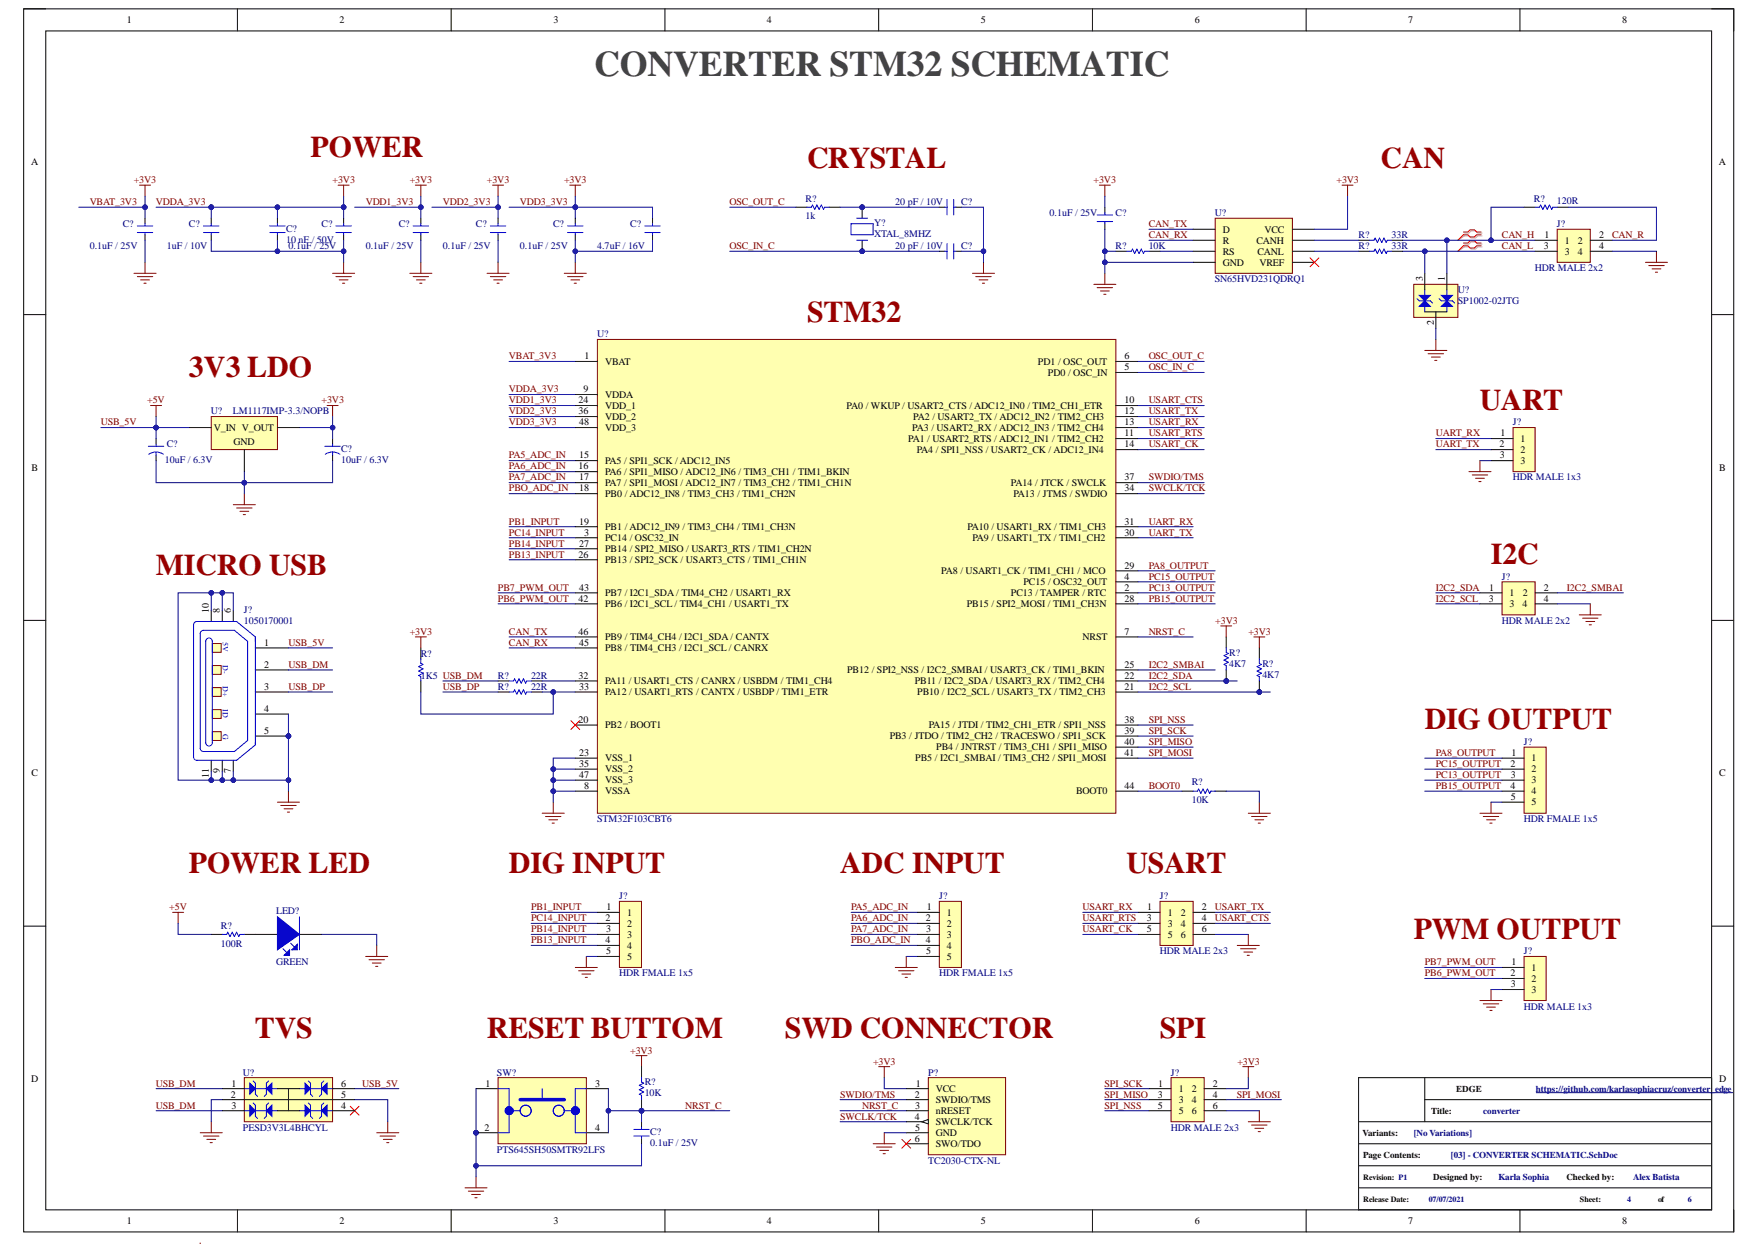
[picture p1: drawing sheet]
<svg xmlns="http://www.w3.org/2000/svg" width="297mm" height="210mm" viewBox="0 0 297 210" stroke-linecap="round" stroke-linejoin="round" font-family="sans-serif">
<defs><g id="words">
<text font-size="6.1" fill="#434343" x="100.3" y="12.8">CONVERTER STM32 SCHEMATIC</text>
<g font-size="5.1" fill="#980000">
<text x="52.4" y="26.4">POWER</text>
<text x="136.2" y="28.3">CRYSTAL</text>
<text x="233" y="28.3">CAN</text>
<text x="136.2" y="54.4">STM32</text>
<text x="31.9" y="63.6">3V3 LDO</text>
<text x="249.8" y="69.2">UART</text>
<text x="251.6" y="95.2">I2C</text>
<text x="26.3" y="97.1">MICRO USB</text>
<text x="240.5" y="123.1">DIG OUTPUT</text>
<text x="31.9" y="147.3">POWER LED</text>
<text x="85.9" y="147.3">DIG INPUT</text>
<text x="141.8" y="147.3">ADC INPUT</text>
<text x="190.1" y="147.3">USART</text>
<text x="238.6" y="158.5">PWM OUTPUT</text>
<text x="43" y="175.2">TVS</text>
<text x="82.2" y="175.2">RESET BUTTOM</text>
<text x="132.5" y="175.2">SWD CONNECTOR</text>
<text x="195.7" y="175.2">SPI</text>
</g>
<g font-size="1.7">
<text x="21.4" y="3.9">1</text>
<text x="57.3" y="3.9">2</text>
<text x="93.4" y="3.9">3</text>
<text x="129.4" y="3.9">4</text>
<text x="165.5" y="3.9">5</text>
<text x="201.6" y="3.9">6</text>
<text x="237.7" y="3.9">7</text>
<text x="273.8" y="3.9">8</text>
<text x="5.2" y="27.9">A</text>
<text x="290.1" y="27.9">A</text>
<text x="206.4" y="39.3">D</text>
<text x="206.4" y="41.1">R</text>
<text x="212" y="41.1">CANH</text>
<text x="213.4" y="39.3">VCC</text>
<text x="260.7" y="40.2">1</text>
<text x="264.1" y="41.1">1</text>
<text x="266.3" y="41.1">2</text>
<text x="269.9" y="40.2">2</text>
<text x="206.4" y="44.8">GND</text>
<text x="206.4" y="43">RS</text>
<text x="212.2" y="43">CANL</text>
<text x="212.5" y="44.8">VREF</text>
<text x="240.1" y="47.4" transform="rotate(-90 240.1 47.4)">3</text>
<text x="243.8" y="47.4" transform="rotate(-90 243.8 47.4)">1</text>
<text x="260.6" y="42">3</text>
<text x="264.1" y="43">3</text>
<text x="266.3" y="43">4</text>
<text x="269.9" y="42">4</text>
<text x="242" y="54.9" transform="rotate(-90 242 54.9)">2</text>
<text x="98.7" y="60.6">1</text>
<text x="102.1" y="61.5">VBAT</text>
<text x="175.2" y="61.5">PD1 / OSC_OUT</text>
<text x="176.9" y="63.4">PD0 / OSC_IN</text>
<text x="189.8" y="62.5">5</text>
<text x="189.8" y="60.6">6</text>
<text x="97.7" y="68">24</text>
<text x="97.7" y="69.9">36</text>
<text x="97.7" y="71.8">48</text>
<text x="98.5" y="66.2">9</text>
<text x="102.1" y="67.1">VDDA</text>
<text x="102.1" y="69">VDD_1</text>
<text x="102.1" y="70.8">VDD_2</text>
<text x="142.9" y="69">PA0 / WKUP / USART2_CTS / ADC12_IN0 / TIM2_CH1_ETR</text>
<text x="154.1" y="70.8">PA2 / USART2_TX / ADC12_IN2 / TIM2_CH3</text>
<text x="189.8" y="68">10</text>
<text x="189.8" y="69.9">12</text>
<text x="189.8" y="71.8">13</text>
<text x="36.1" y="72.7">V_IN V_OUT</text>
<text x="39.4" y="75">GND</text>
<text x="97.7" y="77.3">15</text>
<text x="102.1" y="72.7">VDD_3</text>
<text x="153.3" y="74.5">PA1 / USART2_RTS / ADC12_IN1 / TIM2_CH2</text>
<text x="154" y="72.7">PA3 / USART2_RX / ADC12_IN3 / TIM2_CH4</text>
<text x="154.7" y="76.4">PA4 / SPI1_NSS / USART2_CK / ADC12_IN4</text>
<text x="189.8" y="73.6">11</text>
<text x="189.8" y="75.5">14</text>
<text x="253" y="75.5">2</text>
<text x="253.1" y="77.3">3</text>
<text x="253.2" y="73.6">1</text>
<text x="256.6" y="74.5">1</text>
<text x="256.6" y="76.4">2</text>
<text x="5.3" y="79.4">B</text>
<text x="97.7" y="79.2">16</text>
<text x="97.7" y="81">17</text>
<text x="97.7" y="82.9">18</text>
<text x="102.1" y="82">PA7 / SPI1_MOSI / ADC12_IN7 / TIM3_CH2 / TIM1_CH1N</text>
<text x="102.1" y="78.3">PA5 / SPI1_SCK / ADC12_IN5</text>
<text x="102.1" y="80.1">PA6 / SPI1_MISO / ADC12_IN6 / TIM3_CH1 / TIM1_BKIN</text>
<text x="102.1" y="83.8">PB0 / ADC12_IN8 / TIM3_CH3 / TIM1_CH2N</text>
<text x="170.6" y="82">PA14 / JTCK / SWCLK</text>
<text x="171" y="83.8">PA13 / JTMS / SWDIO</text>
<text x="189.8" y="82.9">34</text>
<text x="189.8" y="81">37</text>
<text x="256.6" y="78.3">3</text>
<text x="290.2" y="79.4">B</text>
<text x="97.7" y="88.6">19</text>
<text x="102.1" y="89.5">PB1 / ADC12_IN9 / TIM3_CH4 / TIM1_CH3N</text>
<text x="163.3" y="89.5">PA10 / USART1_RX / TIM1_CH3</text>
<text x="189.8" y="88.6">31</text>
<text x="97.7" y="94.1">26</text>
<text x="97.7" y="92.3">27</text>
<text x="98.6" y="90.4">3</text>
<text x="102.1" y="91.3">PC14 / OSC32_IN</text>
<text x="102.1" y="95.1">PB13 / SPI2_SCK / USART3_CTS / TIM1_CH1N</text>
<text x="102.1" y="93.2">PB14 / SPI2_MISO / USART3_RTS / TIM1_CH2N</text>
<text x="164.1" y="91.3">PA9 / USART1_TX / TIM1_CH2</text>
<text x="189.8" y="96">29</text>
<text x="189.8" y="90.4">30</text>
<text x="97.7" y="101.6">42</text>
<text x="97.7" y="99.7">43</text>
<text x="102.1" y="100.6">PB7 / I2C1_SDA / TIM4_CH2 / USART1_RX</text>
<text x="158.9" y="96.9">PA8 / USART1_CK / TIM1_CH1 / MCO</text>
<text x="170.6" y="100.6">PC13 / TAMPER / RTC</text>
<text x="172.7" y="98.8">PC15 / OSC32_OUT</text>
<text x="189.8" y="99.7">2</text>
<text x="189.8" y="97.8">4</text>
<text x="189.8" y="101.6">28</text>
<text x="251.3" y="101.6">3</text>
<text x="251.4" y="99.7">1</text>
<text x="254.7" y="100.6">1</text>
<text x="257" y="100.6">2</text>
<text x="260.6" y="99.7">2</text>
<text x="260.6" y="101.6">4</text>
<text x="35.3" y="103.4" transform="rotate(-90 35.3 103.4)">10</text>
<text x="37.1" y="103.4" transform="rotate(-90 37.1 103.4)">8</text>
<text x="39" y="103.4" transform="rotate(-90 39 103.4)">6</text>
<text x="97.7" y="107.1">46</text>
<text x="102.1" y="102.5">PB6 / I2C1_SCL / TIM4_CH1 / USART1_TX</text>
<text x="163.2" y="102.5">PB15 / SPI2_MOSI / TIM1_CH3N</text>
<text x="189.8" y="107.1">7</text>
<text x="254.7" y="102.5">3</text>
<text x="256.9" y="102.5">4</text>
<text x="44.6" y="109">1</text>
<text x="44.6" y="112.7">2</text>
<text x="97.7" y="109">45</text>
<text x="102.1" y="109.9">PB8 / TIM4_CH3 / I2C1_SCL / CANRX</text>
<text x="102.1" y="108.1">PB9 / TIM4_CH4 / I2C1_SDA / CANTX</text>
<text x="143" y="113.6">PB12 / SPI2_NSS / I2C2_SMBAI / USART3_CK / TIM1_BKIN</text>
<text x="182.7" y="108.1">NRST</text>
<text x="189.8" y="112.7">25</text>
<text x="44.6" y="116.4">3</text>
<text x="97.7" y="114.6">32</text>
<text x="97.7" y="116.4">33</text>
<text x="102.1" y="115.5">PA11 / USART1_CTS / CANRX / USBDM / TIM1_CH4</text>
<text x="102.1" y="117.3">PA12 / USART1_RTS / CANTX / USBDP / TIM1_ETR</text>
<text x="154.4" y="115.5">PB11 / I2C2_SDA / USART3_RX / TIM2_CH4</text>
<text x="154.8" y="117.3">PB10 / I2C2_SCL / USART3_TX / TIM2_CH3</text>
<text x="189.8" y="116.4">21</text>
<text x="189.8" y="114.6">22</text>
<text x="44.6" y="120.1">4</text>
<text x="44.6" y="123.8">5</text>
<text x="97.7" y="122">20</text>
<text x="102.1" y="122.9">PB2 / BOOT1</text>
<text x="150.2" y="124.8">PB3 / JTDO / TIM2_CH2 / TRACESWO / SPI1_SCK</text>
<text x="156.7" y="122.9">PA15 / JTDI / TIM2_CH1_ETR / SPI1_NSS</text>
<text x="189.8" y="122">38</text>
<text x="189.8" y="123.8">39</text>
<text x="189.8" y="125.7">40</text>
<text x="5.3" y="131">C</text>
<text x="35.3" y="131.3" transform="rotate(-90 35.3 131.3)">11</text>
<text x="37.1" y="130.5" transform="rotate(-90 37.1 130.5)">9</text>
<text x="39" y="130.5" transform="rotate(-90 39 130.5)">7</text>
<text x="97.7" y="127.6">23</text>
<text x="97.7" y="129.4">35</text>
<text x="97.7" y="131.3">47</text>
<text x="102.1" y="128.5">VSS_1</text>
<text x="102.1" y="130.3">VSS_2</text>
<text x="154.5" y="128.5">PB5 / I2C1_SMBAI / TIM3_CH2 / SPI1_MOSI</text>
<text x="158" y="126.6">PB4 / JNTRST / TIM3_CH1 / SPI1_MISO</text>
<text x="189.8" y="127.6">41</text>
<text x="254.9" y="129.4">2</text>
<text x="255" y="131.3">3</text>
<text x="255.1" y="127.6">1</text>
<text x="258.5" y="128.5">1</text>
<text x="258.5" y="130.3">2</text>
<text x="290.2" y="131">C</text>
<text x="98.6" y="133.1">8</text>
<text x="102.1" y="134.1">VSSA</text>
<text x="102.1" y="132.2">VSS_3</text>
<text x="181.6" y="134.1">BOOT0</text>
<text x="189.8" y="133.1">44</text>
<text x="254.9" y="133.1">4</text>
<text x="255" y="135">5</text>
<text x="258.5" y="132.2">3</text>
<text x="258.5" y="134.1">4</text>
<text x="258.5" y="135.9">5</text>
<text x="102.2" y="155.4">2</text>
<text x="102.4" y="153.6">1</text>
<text x="105.9" y="154.5">1</text>
<text x="156.2" y="155.4">2</text>
<text x="156.4" y="153.6">1</text>
<text x="159.8" y="154.5">1</text>
<text x="193.5" y="155.4">3</text>
<text x="193.6" y="153.6">1</text>
<text x="197.1" y="154.5">1</text>
<text x="199.3" y="154.5">2</text>
<text x="202.8" y="153.6">2</text>
<text x="202.8" y="155.4">4</text>
<text x="102.2" y="159.1">4</text>
<text x="102.3" y="157.3">3</text>
<text x="102.3" y="161">5</text>
<text x="105.9" y="156.3">2</text>
<text x="105.9" y="158.2">3</text>
<text x="105.9" y="160.1">4</text>
<text x="105.9" y="161.9">5</text>
<text x="156.2" y="159.1">4</text>
<text x="156.3" y="157.3">3</text>
<text x="156.3" y="161">5</text>
<text x="159.8" y="156.3">2</text>
<text x="159.8" y="158.2">3</text>
<text x="159.8" y="160.1">4</text>
<text x="159.8" y="161.9">5</text>
<text x="193.5" y="157.3">5</text>
<text x="197.1" y="156.3">3</text>
<text x="197.1" y="158.2">5</text>
<text x="199.3" y="156.3">4</text>
<text x="199.3" y="158.2">6</text>
<text x="202.8" y="157.3">6</text>
<text x="254.9" y="164.7">2</text>
<text x="255" y="166.6">3</text>
<text x="255.1" y="162.8">1</text>
<text x="258.5" y="163.8">1</text>
<text x="258.5" y="165.6">2</text>
<text x="258.5" y="167.5">3</text>
<text x="5.2" y="182.6">D</text>
<text x="39" y="185.2">2</text>
<text x="39.1" y="183.4">1</text>
<text x="57.6" y="185.2">5</text>
<text x="57.6" y="183.4">6</text>
<text x="81.9" y="183.4">1</text>
<text x="100.4" y="183.4">3</text>
<text x="154.4" y="185.2">2</text>
<text x="154.6" y="183.4">1</text>
<text x="157.9" y="184.3">VCC</text>
<text x="195.4" y="185.2">3</text>
<text x="195.5" y="183.4">1</text>
<text x="198.9" y="184.3">1</text>
<text x="201.1" y="184.3">2</text>
<text x="204.7" y="183.4">2</text>
<text x="204.7" y="185.2">4</text>
<text x="290.2" y="182.6">D</text>
<text x="39.1" y="187.1">3</text>
<text x="57.6" y="187.1">4</text>
<text x="81.8" y="190.8">2</text>
<text x="100.4" y="190.8">4</text>
<text x="154.4" y="188.9">4</text>
<text x="154.5" y="187.1">3</text>
<text x="154.5" y="190.8">5</text>
<text x="157.9" y="186.1">SWDIO/TMS</text>
<text x="157.9" y="188">nRESET</text>
<text x="157.9" y="189.9">SWCLK/TCK</text>
<text x="157.9" y="191.7">GND</text>
<text x="195.4" y="187.1">5</text>
<text x="198.9" y="186.1">3</text>
<text x="198.9" y="188">5</text>
<text x="201.1" y="186.1">4</text>
<text x="201.1" y="188">6</text>
<text x="204.7" y="187.1">6</text>
<text x="154.4" y="192.6">6</text>
<text x="157.9" y="193.6">SWO/TDO</text>
<text x="21.4" y="206.6">1</text>
<text x="57.3" y="206.6">2</text>
<text x="93.4" y="206.6">3</text>
<text x="129.4" y="206.6">4</text>
<text x="165.5" y="206.6">5</text>
<text x="201.6" y="206.6">6</text>
<text x="237.7" y="206.6">7</text>
<text x="273.8" y="206.6">8</text>
</g>
<g font-size="1.7" fill="#800000">
<text x="15.1" y="34.6">VBAT_3V3</text>
<text x="22.6" y="30.9">+3V3</text>
<text x="26.3" y="34.6">VDDA_3V3</text>
<text x="56.1" y="30.9">+3V3</text>
<text x="61.7" y="34.6">VDD1_3V3</text>
<text x="69.2" y="30.9">+3V3</text>
<text x="74.7" y="34.6">VDD2_3V3</text>
<text x="82.2" y="30.9">+3V3</text>
<text x="87.8" y="34.6">VDD3_3V3</text>
<text x="95.2" y="30.9">+3V3</text>
<text x="123.1" y="34.6">OSC_OUT_C</text>
<text x="184.6" y="30.9">+3V3</text>
<text x="225.6" y="30.9">+3V3</text>
<text x="193.9" y="40.2">CAN_RX</text>
<text x="193.9" y="38.3">CAN_TX</text>
<text x="253.5" y="40.2">CAN_H</text>
<text x="272.1" y="40.2">CAN_R</text>
<text x="123.1" y="42">OSC_IN_C</text>
<text x="253.5" y="42">CAN_L</text>
<text x="85.9" y="60.6">VBAT_3V3</text>
<text x="193.9" y="60.6">OSC_OUT_C</text>
<text x="193.9" y="62.5">OSC_IN_C</text>
<text x="17" y="71.8">USB_5V</text>
<text x="24.9" y="68">+5V</text>
<text x="54.3" y="68">+3V3</text>
<text x="85.9" y="66.2">VDDA_3V3</text>
<text x="85.9" y="68">VDD1_3V3</text>
<text x="85.9" y="69.9">VDD2_3V3</text>
<text x="85.9" y="71.8">VDD3_3V3</text>
<text x="193.9" y="68">USART_CTS</text>
<text x="193.9" y="69.9">USART_TX</text>
<text x="193.9" y="71.8">USART_RX</text>
<text x="85.9" y="77.3">PA5_ADC_IN</text>
<text x="193.9" y="73.6">USART_RTS</text>
<text x="193.9" y="75.5">USART_CK</text>
<text x="242.3" y="73.6">UART_RX</text>
<text x="242.3" y="75.5">UART_TX</text>
<text x="85.9" y="79.2">PA6_ADC_IN</text>
<text x="85.9" y="81">PA7_ADC_IN</text>
<text x="85.9" y="82.9">PBO_ADC_IN</text>
<text x="193.9" y="81">SWDIO/TMS</text>
<text x="193.9" y="82.9">SWCLK/TCK</text>
<text x="85.9" y="88.6">PB1_INPUT</text>
<text x="193.9" y="88.6">UART_RX</text>
<text x="85.9" y="90.4">PC14_INPUT</text>
<text x="85.9" y="92.3">PB14_INPUT</text>
<text x="85.9" y="94.1">PB13_INPUT</text>
<text x="193.9" y="90.4">UART_TX</text>
<text x="193.9" y="96">PA8_OUTPUT</text>
<text x="84" y="99.7">PB7_PWM_OUT</text>
<text x="84" y="101.6">PB6_PWM_OUT</text>
<text x="193.9" y="97.8">PC15_OUTPUT</text>
<text x="193.9" y="99.7">PC13_OUTPUT</text>
<text x="193.9" y="101.6">PB15_OUTPUT</text>
<text x="242.3" y="99.7">I2C2_SDA</text>
<text x="242.3" y="101.6">I2C2_SCL</text>
<text x="264.5" y="99.7">I2C2_SMBAI</text>
<text x="69.2" y="107.1">+3V3</text>
<text x="85.9" y="107.1">CAN_TX</text>
<text x="193.9" y="107.1">NRST_C</text>
<text x="205.1" y="105.3">+3V3</text>
<text x="210.7" y="107.1">+3V3</text>
<text x="48.7" y="112.7">USB_DM</text>
<text x="48.7" y="109">USB_5V</text>
<text x="85.9" y="109">CAN_RX</text>
<text x="193.9" y="112.7">I2C2_SMBAI</text>
<text x="48.7" y="116.4">USB_DP</text>
<text x="74.7" y="116.4">USB_DP</text>
<text x="193.9" y="114.6">I2C2_SDA</text>
<text x="193.9" y="116.4">I2C2_SCL</text>
<text x="193.9" y="123.8">SPI_SCK</text>
<text x="193.9" y="125.7">SPI_MISO</text>
<text x="193.9" y="122">SPI_NSS</text>
<text x="193.9" y="127.6">SPI_MOSI</text>
<text x="242.3" y="127.6">PA8_OUTPUT</text>
<text x="242.3" y="129.4">PC15_OUTPUT</text>
<text x="242.3" y="131.3">PC13_OUTPUT</text>
<text x="193.9" y="133.1">BOOT0</text>
<text x="242.3" y="133.1">PB15_OUTPUT</text>
<text x="28.6" y="153.6">+5V</text>
<text x="89.6" y="153.6">PB1_INPUT</text>
<text x="89.6" y="155.4">PC14_INPUT</text>
<text x="143.6" y="153.6">PA5_ADC_IN</text>
<text x="143.6" y="155.4">PA6_ADC_IN</text>
<text x="182.7" y="153.6">USART_RX</text>
<text x="182.7" y="155.4">USART_RTS</text>
<text x="205" y="153.6">USART_TX</text>
<text x="205" y="155.4">USART_CTS</text>
<text x="89.6" y="157.3">PB14_INPUT</text>
<text x="89.6" y="159.1">PB13_INPUT</text>
<text x="143.6" y="157.3">PA7_ADC_IN</text>
<text x="143.6" y="159.1">PBO_ADC_IN</text>
<text x="182.7" y="157.3">USART_CK</text>
<text x="240.5" y="162.8">PB7_PWM_OUT</text>
<text x="240.5" y="164.7">PB6_PWM_OUT</text>
<text x="106.4" y="177.8">+3V3</text>
<text x="147.4" y="179.6">+3V3</text>
<text x="208.8" y="179.6">+3V3</text>
<text x="26.3" y="183.4">USB_DM</text>
<text x="61.1" y="183.4">USB_5V</text>
<text x="141.8" y="185.2">SWDIO/TMS</text>
<text x="186.4" y="183.4">SPI_SCK</text>
<text x="186.4" y="185.2">SPI_MISO</text>
<text x="208.7" y="185.2">SPI_MOSI</text>
<text x="26.3" y="187.1">USB_DM</text>
<text x="115.7" y="187.1">NRST_C</text>
<text x="141.8" y="188.9">SWCLK/TCK</text>
<text x="145.5" y="187.1">NRST_C</text>
<text x="186.4" y="187.1">SPI_NSS</text>
</g>
<g font-size="1.7" fill="#000080">
<text x="136" y="34">R?</text>
<text x="151.1" y="34.6">20 pF / 10V</text>
<text x="162.2" y="34.6">C?</text>
<text x="258.9" y="34">R?</text>
<text x="262.8" y="34.4">120R</text>
<text x="20.7" y="38.3">C?</text>
<text x="31.9" y="38.3">C?</text>
<text x="48.3" y="39.1">C?</text>
<text x="48.3" y="40.9">10 nF / 50V</text>
<text x="54.3" y="38.3">C?</text>
<text x="67.3" y="38.3">C?</text>
<text x="80.3" y="38.3">C?</text>
<text x="93.3" y="38.3">C?</text>
<text x="106.4" y="38.3">C?</text>
<text x="136" y="37">1k</text>
<text x="147.5" y="38.2">Y?</text>
<text x="147.5" y="40">XTAL_8MHZ</text>
<text x="177.1" y="36.5">0.1uF / 25V</text>
<text x="188.3" y="36.5">C?</text>
<text x="205" y="36.5">U?</text>
<text x="229.3" y="40.2">R?</text>
<text x="234.9" y="40.2">33R</text>
<text x="262.8" y="38.3">J?</text>
<text x="15.1" y="42">0.1uF / 25V</text>
<text x="28.2" y="42">1uF / 10V</text>
<text x="48.7" y="42">0.1uF / 25V</text>
<text x="61.7" y="42">0.1uF / 25V</text>
<text x="74.7" y="42">0.1uF / 25V</text>
<text x="87.8" y="42">0.1uF / 25V</text>
<text x="100.8" y="42">4.7uF / 16V</text>
<text x="151.1" y="42">20 pF / 10V</text>
<text x="162.2" y="42">C?</text>
<text x="188.3" y="42">R?</text>
<text x="193.9" y="42">10K</text>
<text x="205" y="47.6">SN65HVD231QDRQ1</text>
<text x="229.3" y="42">R?</text>
<text x="234.9" y="42">33R</text>
<text x="259.1" y="45.8">HDR MALE 2x2</text>
<text x="246" y="49.5">U?</text>
<text x="246" y="51.3">SP1002-02JTG</text>
<text x="100.8" y="56.9">U?</text>
<text x="35.6" y="69.9">U?</text>
<text x="39.3" y="69.9">LM1117IMP-3.3/NOPB</text>
<text x="255.3" y="71.8">J?</text>
<text x="28.2" y="75.5">C?</text>
<text x="57.6" y="76.2">C?</text>
<text x="27.8" y="78.1">10uF / 6.3V</text>
<text x="57.6" y="78.1">10uF / 6.3V</text>
<text x="255.3" y="81">HDR MALE 1x3</text>
<text x="253.5" y="97.8">J?</text>
<text x="41.2" y="103.4">J?</text>
<text x="41.2" y="105.3">1050170001</text>
<text x="253.5" y="105.3">HDR MALE 2x2</text>
<text x="71" y="110.8">R?</text>
<text x="207.5" y="110.7">R?</text>
<text x="207.5" y="112.5">4K7</text>
<text x="213.1" y="112.5">R?</text>
<text x="71" y="114.6">1K5 USB_DM</text>
<text x="84" y="114.6">R?</text>
<text x="84" y="116.4">R?</text>
<text x="89.6" y="114.6">22R</text>
<text x="89.6" y="116.4">22R</text>
<text x="213.1" y="114.4">4K7</text>
<text x="257.2" y="125.7">J?</text>
<text x="201.1" y="132.5">R?</text>
<text x="201.1" y="135.6">10K</text>
<text x="100.8" y="138.7">STM32F103CBT6</text>
<text x="257.2" y="138.7">HDR FMALE 1x5</text>
<text x="46.6" y="154.1">LED?</text>
<text x="104.5" y="151.7">J?</text>
<text x="158.5" y="151.7">J?</text>
<text x="195.7" y="151.7">J?</text>
<text x="37.3" y="156.8">R?</text>
<text x="37.3" y="159.7">100R</text>
<text x="195.7" y="161">HDR MALE 2x3</text>
<text x="257.2" y="161">J?</text>
<text x="46.6" y="162.8">GREEN</text>
<text x="104.5" y="164.7">HDR FMALE 1x5</text>
<text x="158.5" y="164.7">HDR FMALE 1x5</text>
<text x="257.2" y="170.4">HDR MALE 1x3</text>
<text x="41" y="181.5">U?</text>
<text x="83.9" y="181.5">SW?</text>
<text x="108.8" y="183.1">R?</text>
<text x="108.8" y="185">10K</text>
<text x="156.7" y="181.5">P?</text>
<text x="197.6" y="181.5">J?</text>
<text x="41" y="190.8">PESD3V3L4BHCYL</text>
<text x="109.7" y="191.5">C?</text>
<text x="197.6" y="190.8">HDR MALE 2x3</text>
<text x="83.9" y="194.5">PTS645SH50SMTR92LFS</text>
<text x="109.7" y="193.4">0.1uF / 25V</text>
<text x="156.7" y="196.4">TC2030-CTX-NL</text>
</g>
<g font-size="1.5">
<text x="245.8" y="184.2">EDGE</text>
<text x="230" y="191.6">Variants:</text>
<text x="241.5" y="187.9">Title:</text>
<text x="230.1" y="195.3">Page Contents:</text>
<text x="241.9" y="199.1">Designed by:</text>
<text x="264.4" y="199.1">Checked by:</text>
</g>
<g font-size="1.5" fill="#000080">
<text x="259.2" y="184.2">https://github.com/karlasophiacruz/converter_edge</text>
<text x="238.6" y="191.6">[No Variations]</text>
<text x="250.3" y="187.9">converter</text>
<text x="244.8" y="195.3">[03] - CONVERTER SCHEMATIC.SchDoc</text>
<text x="252.9" y="199.1">Karla Sophia</text>
<text x="275.6" y="199.1">Alex Batista</text>
</g>
<g font-size="1.4">
<text x="230.1" y="202.8">Release Date:</text>
<text x="230.1" y="199.1">Revision: P1</text>
<text x="266.7" y="202.8">Sheet:</text>
<text x="279.8" y="202.8">of</text>
</g>
<g font-size="1.4" fill="#000080">
<text x="241.1" y="202.8">07/07/2021</text>
<text x="274.6" y="202.8">4</text>
<text x="284.8" y="202.8">6</text>
</g>
<g font-size="1.3" fill="#00f">
<text x="37.6" y="108.4" transform="rotate(90 37.6 108.4)">5V</text>
<text x="37.6" y="112.3" transform="rotate(90 37.6 112.3)">D-</text>
<text x="37.6" y="115.8" transform="rotate(90 37.6 115.8)">D+</text>
<text x="37.6" y="119.7" transform="rotate(90 37.6 119.7)">ID</text>
<text x="37.6" y="123.8" transform="rotate(90 37.6 123.8)">G</text>
</g>
</g></defs>
<path d="M4 1.5h288.6v206.4h-288.6z" fill="none" stroke="#000" stroke-width=".17"/>
<path d="M7.7 5.2h281.2v198.9h-281.2z" fill-rule="evenodd" fill="#fff"/>
<g fill="none" stroke="#000" stroke-width=".17">
<path d="M4 1.5h3.7M7.7 5.2h281.2v198.9h-281.2zM40.1 1.5v3.7M76.1 1.5v3.7M112.2 1.5v3.7M148.3 1.5v3.7M184.4 1.5v3.7M220.4 1.5v3.7M256.5 1.5v3.7M288.9 1.5h3.7v3.7M4 53.1h3.7M288.9 53.1h3.7"/>
<path d="M4 104.7h3.7M288.9 104.7h3.7M4 156.3h3.7M288.9 156.3h3.7M229.3 189.3h59.6M229.3 193h59.6M229.3 196.7h59.6M229.3 181.8h59.6v22.3h-59.6zM240.5 185.5h48.4M240.5 181.8v7.5M40.1 204.1v3.8M76.1 204.1v3.8"/>
<path d="M112.2 204.1v3.8M148.3 204.1v3.8M184.4 204.1v3.8M220.4 204.1v3.8M229.3 200.4h59.6M256.5 204.1v3.8M292.6 204.1v3.8"/>
</g>
<path d="M259.3 184.4h33.1" fill="none" stroke="#000080" stroke-width=".17"/>
<path d="M91.5 137.2h3.7M92.1 137.8h2.6M92.6 138.3h1.5M93.2 138.9h.4M93.4 135.4v1.8" fill="none" stroke="#800000" stroke-width=".17"/>
<circle cx="145.5" cy="42.4" r=".37" fill="#000080"/>
<circle cx="145.5" cy="42.4" r=".37" fill="none" stroke="#000080" stroke-width=".17"/>
<circle cx="145.5" cy="35" r=".37" fill="#000080"/>
<circle cx="145.5" cy="35" r=".37" fill="none" stroke="#000080" stroke-width=".17"/>
<path d="M145.5 40.5v1.9" fill="none" stroke="#000" stroke-width=".17"/>
<circle cx="145.5" cy="42.4" r=".37" fill="#000080"/>
<circle cx="145.5" cy="42.4" r=".37" fill="none" stroke="#000080" stroke-width=".17"/>
<path d="M145.5 35v1.8" fill="none" stroke="#000" stroke-width=".17"/>
<circle cx="145.5" cy="35" r=".37" fill="#000080"/>
<circle cx="145.5" cy="35" r=".37" fill="none" stroke="#000080" stroke-width=".17"/>
<g fill="none" stroke="#00f" stroke-width=".17">
<path d="M23.2 39.2h2.6M23.2 38.1h2.6M24.5 37.7v.4M24.5 39.2v.4M56.7 39.2h2.6M56.7 38.1h2.6M58 37.7v.4M58 39.2v.4M69.7 39.2h2.6M69.7 38.1h2.6M71 37.7v.4M71 39.2v.4"/>
<path d="M82.8 39.2h2.6M82.8 38.1h2.6M84.1 37.7v.4M84.1 39.2v.4M95.8 39.2h2.6M95.8 38.1h2.6M97.1 37.7v.4M97.1 39.2v.4M108.8 39.2h2.6M108.8 38.1h2.6M110.1 37.7v.4M110.1 39.2v.4"/>
<path d="M136.2 35h.7l.2-.4 .4 .7 .4-.7 .3 .7 .4-.7 .4 .7 .2-.3h.7M143.6 37.7h3.8v1.9h-3.8zM144.6 36.8h1.8M159.5 35h.3M159.8 33.7v2.6M161 33.7v2.6M161 35h.3M144.6 40.5h1.8M159.5 42.4h.3M159.8 41.1v2.6M161 41.1v2.6M161 42.4h.3"/>
<path d="M71 111.2v.7l.4 .2-.7 .4 .7 .4-.7 .3 .7 .4-.7 .4 .3 .2v.7"/>
</g>
<g fill="none" stroke="#800000" stroke-width=".17">
<path d="M23.5 31.2h1.9M24.5 31.2v1.9M57.1 31.2h1.8M58 31.2v1.9M70.1 31.2h1.9M71 31.2v1.9M83.1 31.2h1.9M84.1 31.2v1.9M22.6 46.1h3.7M23.2 46.7h2.6M23.7 47.2h1.5M24.3 47.8h.4"/>
<path d="M24.5 44.3v1.8M56.1 46.1h3.8M56.7 46.7h2.6M57.2 47.2h1.5M57.8 47.8h.4M58 44.3v1.8M69.2 46.1h3.7M69.7 46.7h2.6M70.3 47.2h1.5M70.8 47.8h.4M71 44.3v1.8M82.2 46.1h3.7"/>
<path d="M82.8 46.7h2.6M83.3 47.2h1.5M83.9 47.8h.3M84.1 44.3v1.8M95.2 46.1h3.8M95.8 46.7h2.6M96.4 47.2h1.4M96.9 47.8h.4M97.1 44.3v1.8M164.1 46.1h3.7M164.7 46.7h2.6M165.2 47.2h1.5"/>
<path d="M165.8 47.8h.4M166 44.3v1.8M46.8 135.4h3.7M47.4 135.9h2.6M47.9 136.5h1.5M48.5 137h.4M48.7 133.5v1.9"/>
</g>
<g fill="none" stroke="#000" stroke-width=".17">
<path d="M24.5 36.8v.9M24.5 39.6v.9M58 36.8v.9M58 39.6v.9M71 36.8v.9M71 39.6v.9M84.1 36.8v.9M84.1 39.6v.9M97.1 36.8v.9M97.1 39.6v.9M110.1 36.8v.9M110.1 39.6v.9"/>
<path d="M134.3 35h1.9M139.9 35h1.9M158.5 35h1M161.3 35h1M158.5 42.4h1M161.3 42.4h1M71 109.3v1.9M71 114.9v1.9"/>
</g>
<circle cx="80.3" cy="191.1" r=".37" fill="#000080"/>
<circle cx="80.3" cy="191.1" r=".37" fill="none" stroke="#000080" stroke-width=".17"/>
<path d="M80.3 183.7h3.8M80.3 191.1h3.8" fill="none" stroke="#000" stroke-width=".17"/>
<circle cx="80.3" cy="191.1" r=".37" fill="#000080"/>
<circle cx="80.3" cy="191.1" r=".37" fill="none" stroke="#000080" stroke-width=".17"/>
<path d="M99 183.7h3.7M99 191.1h3.7" fill="none" stroke="#000" stroke-width=".17"/>
<path d="M84.1 181.8h14.9v11.2h-14.9z" fill-rule="evenodd" fill="#ffffb0"/>
<g fill="none" stroke="#800000" stroke-width=".17">
<path d="M96.2 31.2h1.8M97.1 31.2v1.9M25.4 68.4h1.9M26.3 68.4v1.9M55.2 68.4h1.9M56.1 68.4v1.9M39.4 85.2h3.7M39.9 85.7h2.6M40.5 86.3h1.5M41 86.8h.4M41.2 83.3v1.9M107.3 178.1h1.9"/>
<path d="M108.3 178.1v1.9M80.3 198.6v1.8M84.1 181.8h14.9v11.2h-14.9zM78.5 200.4h3.7M79 201h2.6M79.6 201.5h1.5M80.2 202.1h.3"/>
</g>
<g fill="none" stroke="#00f" stroke-width=".17">
<path d="M50.5 154.7v5.6M84.1 183.7h1.8v7.4h-1.8M85.9 187.4h1.9M91.5 183.7v1.8M95.2 187.4h1.9M99 183.7h-1.9v7.4h1.9M107 190.6h2.6M107 191.7h2.6M108.3 190.2v.4M108.3 191.7v.4"/>
<circle cx="88.7" cy="187.4" r=".93"/>
<circle cx="94.3" cy="187.4" r=".93"/>
</g>
<g fill="none" stroke="#00f" stroke-width=".93">
<circle cx="85.9" cy="187.4" r=".28"/>
<circle cx="97.1" cy="187.4" r=".28"/>
</g>
<path d="M87.8 185.5h7.4" fill="none" stroke="#00f" stroke-width=".59"/>
<path d="M43.1 157.7h3.7M50.5 157.7h3.8M108.3 189.3v.9M108.3 192.1v.9" fill="none" stroke="#000" stroke-width=".17"/>
<path d="M46.8 154.7l3.7 3-3.7 2.6z" fill="#00f"/>
<path d="M46.8 154.7l3.7 3-3.7 2.6z" fill="none" stroke="#00f" stroke-width=".17"/>
<path d="M49.2 160.3l1-1v1z" fill="#00f"/>
<path d="M49.1 159.2l.9 .9M49.2 160.3l1-1v1z" fill="none" stroke="#00f" stroke-width=".17"/>
<path d="M47.9 161.2l1-.9v.9z" fill="#00f"/>
<path d="M34.3 38.1h2.7M34.3 39.2h2.7M35.7 37.7v.4M35.7 39.2v.4M45.5 38.1h2.6M45.5 39.2h2.6M46.8 37.7v.4M46.8 39.2v.4M37.5 157.7h.8l.1-.4 .4 .7 .4-.7 .4 .7 .3-.7 .4 .7 .2-.3h.7M47.8 160.1l.9 .9M47.9 161.2l1-.9v.9z" fill="none" stroke="#00f" stroke-width=".17"/>
<path d="M29.1 153.9h1.9M30.1 153.9v1.9M33.8 209.7v.3" fill="none" stroke="#800000" stroke-width=".17"/>
<path d="M35.7 36.8v.9M35.7 39.6v.9M46.8 36.8v.9M46.8 39.6v.9M35.7 157.7h1.8M41.2 157.7h1.9" fill="none" stroke="#000" stroke-width=".17"/>
<circle cx="48.7" cy="124.2" r=".37" fill="#000080"/>
<circle cx="48.7" cy="124.2" r=".37" fill="none" stroke="#000080" stroke-width=".17"/>
<path d="M35.8 108.6h1.5v1.5h-1.5z" fill-rule="evenodd" fill="#ffffb0"/>
<path d="M35.8 108.6h1.5v1.5h-1.5z" fill="none" stroke="#800000" stroke-width=".17"/>
<path d="M43.1 109.3h5.6M43.1 113h5.6M43.1 116.8h5.6M43.1 120.5h5.6M43.1 124.2h5.6" fill="none" stroke="#000" stroke-width=".17"/>
<circle cx="48.7" cy="124.2" r=".37" fill="#000080"/>
<circle cx="48.7" cy="124.2" r=".37" fill="none" stroke="#000080" stroke-width=".17"/>
<path d="M35.7 103v1.9M37.5 103v1.9M39.4 103v1.9M35.7 128.3v1.8M37.5 128.3v1.8M39.4 128.3v1.8" fill="none" stroke="#000" stroke-width=".17"/>
<path d="M35.8 112.3h1.5v1.5h-1.5z" fill-rule="evenodd" fill="#ffffb0"/>
<path d="M35.8 112.3h1.5v1.5h-1.5z" fill="none" stroke="#800000" stroke-width=".17"/>
<path d="M35.8 116h1.5v1.5h-1.5z" fill-rule="evenodd" fill="#ffffb0"/>
<path d="M35.8 116h1.5v1.5h-1.5z" fill="none" stroke="#800000" stroke-width=".17"/>
<path d="M35.8 119.7h1.5v1.5h-1.5z" fill-rule="evenodd" fill="#ffffb0"/>
<path d="M35.8 119.7h1.5v1.5h-1.5z" fill="none" stroke="#800000" stroke-width=".17"/>
<path d="M35.8 123.5h1.5v1.4h-1.5z" fill-rule="evenodd" fill="#ffffb0"/>
<path d="M35.8 123.5h1.5v1.4h-1.5z" fill="none" stroke="#800000" stroke-width=".17"/>
<path d="M34.7 108.2v17.1M34.7 108.3a.56 .56 0 0 1 .6-.6 .56 .56 0 0 1 .5 .6M35.8 108.2v17.1M32.7 127.7v-22.3a.55 .55 0 0 1 .5-.5h6.7l3.2 2.6v18.2l-3.2 2.6h-6.7M32.7 127.8a.56 .56 0 0 0 .6 .5M33.8 126.2l.1-19.6 .4-.3 5.3 .1 2.2 1.8v16.7l-2.2 1.9h-5.3M33.8 126.3a.56 .56 0 0 0 .6 .5M35.8 125.3a.56 .56 0 0 1-.5 .6 .56 .56 0 0 1-.6-.6" fill="none" stroke="#00f" stroke-width=".17"/>
<path d="M59.1 186.7l1.5 1.5M60.6 186.7l-1.5 1.5" fill="none" stroke="#f00" stroke-width=".17"/>
<circle cx="108.3" cy="187.4" r=".38" fill="#000080"/>
<circle cx="108.3" cy="187.4" r=".38" fill="none" stroke="#000080" stroke-width=".17"/>
<path d="M108.3 185.5v1.9" fill="none" stroke="#000" stroke-width=".17"/>
<circle cx="108.3" cy="187.4" r=".38" fill="#000080"/>
<circle cx="108.3" cy="187.4" r=".38" fill="none" stroke="#000080" stroke-width=".17"/>
<path d="M108.3 180v1.8" fill="none" stroke="#000" stroke-width=".17"/>
<path d="M108.3 181.8v.8l.3 .2-.7 .3 .7 .4-.7 .4 .7 .4-.7 .3 .4 .2v.7" fill="none" stroke="#00f" stroke-width=".17"/>
<path d="M156.7 181.8h13v13h-13z" fill-rule="evenodd" fill="#ffffb0"/>
<path d="M156.7 181.8h13v13h-13z" fill="none" stroke="#800000" stroke-width=".17"/>
<path d="M153 183.7h3.7M153 185.5h3.7M153 187.4h3.7M153 189.3h3.7" fill="none" stroke="#000" stroke-width=".17"/>
<path d="M155.6 189.3l1.1-.4v.7z" fill="#f8fcff"/>
<path d="M199.5 133.5h1.9M205.1 133.5h1.8M153 191.1h3.7M153 193h3.7M155.6 189.3l1.1-.4v.7z" fill="none" stroke="#000" stroke-width=".17"/>
<g fill="none" stroke="#800000" stroke-width=".17">
<path d="M148.3 180h1.9M149.2 180v1.8M209.7 180h1.9M210.7 180v1.8M147.4 193h3.7M147.9 193.5h2.6M148.5 194.1h1.5M149 194.7h.4M149.2 191.1v1.9M210.7 189.3h3.7M211.2 189.8h2.6M211.8 190.4h1.5"/>
<path d="M212.3 190.9h.4M212.5 187.4v1.9"/>
</g>
<path d="M152.2 192.3l1.5 1.4M153.7 192.3l-1.5 1.4" fill="none" stroke="#f00" stroke-width=".17"/>
<path d="M201.4 133.5h.7l.2-.4 .4 .8 .3-.8 .4 .8 .4-.8 .4 .8 .1-.4h.8" fill="none" stroke="#00f" stroke-width=".17"/>
<path d="M195.8 152.1h5.6v7.4h-5.6z" fill-rule="evenodd" fill="#ffffb0"/>
<path d="M195.8 152.1h5.6v7.4h-5.6zM208.8 159.5h3.7M210.7 157.7v1.8M209.4 160.1h2.6M209.9 160.6h1.5M210.5 161.2h.4" fill="none" stroke="#800000" stroke-width=".17"/>
<path d="M192.1 153.9h3.7M192.1 155.8h3.7M192.1 157.7h3.7M201.4 153.9h3.7M201.4 155.8h3.7M201.4 157.7h3.7" fill="none" stroke="#000" stroke-width=".17"/>
<path d="M100.8 57.3h87.5v79.9h-87.5z" fill-rule="evenodd" fill="#ffffb0"/>
<path d="M100.8 57.3h87.5v79.9h-87.5z" fill="none" stroke="#800000" stroke-width=".17"/>
<g fill="none" stroke="#000" stroke-width=".17">
<path d="M97.1 61h3.7M97.1 66.6h3.7M97.1 68.4h3.7M97.1 70.3h3.7M97.1 72.1h3.7M97.1 77.7h3.7M97.1 79.6h3.7M188.3 61h3.8M188.3 62.8h3.8M188.3 68.4h3.8M188.3 74h3.8M188.3 70.3h3.8"/>
<path d="M188.3 72.1h3.8M188.3 75.9h3.8M97.1 90.7h3.7M97.1 81.4h3.7M97.1 83.3h3.7M97.1 88.9h3.7M97.1 94.5h3.7M97.1 92.6h3.7M188.3 90.7h3.8M188.3 98.2h3.8M188.3 81.4h3.8M188.3 83.3h3.8"/>
<path d="M188.3 88.9h3.8M188.3 96.3h3.8M97.1 100h3.7M97.1 107.5h3.7M97.1 114.9h3.7M97.1 101.9h3.7M97.1 116.8h3.7M97.1 109.3h3.7M188.3 100h3.8M188.3 107.5h3.8M188.3 116.8h3.8M188.3 114.9h3.8"/>
<path d="M188.3 113h3.8M188.3 101.9h3.8M97.1 133.5h3.7M97.1 122.3h3.7M97.1 127.9h3.7M97.1 129.8h3.7M97.1 131.6h3.7M188.3 133.5h3.8M188.3 122.3h3.8M188.3 127.9h3.8M188.3 124.2h3.8M188.3 126.1h3.8"/>
</g>
<path d="M255.4 72.1h3.7v7.5h-3.7z" fill-rule="evenodd" fill="#ffffb0"/>
<g fill="none" stroke="#800000" stroke-width=".17">
<path d="M247.9 79.6h3.7M249.8 77.7v1.9M255.4 72.1h3.7v7.5h-3.7zM248.5 80.1h2.6M249 80.7h1.5M249.6 81.3h.4M210.7 137.2h3.7M211.2 137.8h2.6M211.8 138.3h1.5M212.3 138.9h.4M212.5 135.4v1.8M151.1 163.2h3.7"/>
<path d="M151.6 163.8h2.7M152.2 164.4h1.5M152.8 164.9h.3M152.9 161.4v1.8"/>
</g>
<path d="M251.6 74h3.8M251.6 75.9h3.8M251.6 77.7h3.8" fill="none" stroke="#000" stroke-width=".17"/>
<circle cx="207" cy="114.9" r=".37" fill="#000080"/>
<circle cx="207" cy="114.9" r=".37" fill="none" stroke="#000080" stroke-width=".17"/>
<path d="M206.9 113v1.9" fill="none" stroke="#000" stroke-width=".17"/>
<circle cx="207" cy="114.9" r=".37" fill="#000080"/>
<circle cx="207" cy="114.9" r=".37" fill="none" stroke="#000080" stroke-width=".17"/>
<path d="M206.9 107.5v1.8" fill="none" stroke="#000" stroke-width=".17"/>
<path d="M206.9 109.3v.8l.4 .2-.7 .3 .7 .4-.7 .4 .7 .3-.7 .4 .3 .2v.7" fill="none" stroke="#00f" stroke-width=".17"/>
<path d="M206 105.6h1.9M206.9 105.6v1.9M211.6 107.5h1.9M212.5 107.5v1.8" fill="none" stroke="#800000" stroke-width=".17"/>
<circle cx="212.5" cy="116.8" r=".38" fill="#000080"/>
<circle cx="212.5" cy="116.8" r=".38" fill="none" stroke="#000080" stroke-width=".17"/>
<path d="M212.5 114.9v1.9" fill="none" stroke="#000" stroke-width=".17"/>
<circle cx="212.5" cy="116.8" r=".38" fill="#000080"/>
<circle cx="212.5" cy="116.8" r=".38" fill="none" stroke="#000080" stroke-width=".17"/>
<path d="M212.5 109.3v1.9" fill="none" stroke="#000" stroke-width=".17"/>
<path d="M212.5 111.2v.7l.4 .2-.7 .4 .7 .4-.7 .3 .7 .4-.7 .4 .3 .2v.7" fill="none" stroke="#00f" stroke-width=".17"/>
<path d="M249.8 137.2h3.7M250.3 137.8h2.6M250.9 138.3h1.5M251.5 138.9h.3M251.6 135.4v1.8" fill="none" stroke="#800000" stroke-width=".17"/>
<path d="M257.2 161.4h3.7v7.4h-3.7z" fill-rule="evenodd" fill="#ffffb0"/>
<g fill="none" stroke="#800000" stroke-width=".17">
<path d="M277.7 44.3h3.7M278.3 44.8h2.6M278.8 45.4h1.5M279.4 45.9h.4M279.6 42.4v1.9M266.5 103.7h3.8M267.1 104.3h2.6M267.7 104.9h1.4M268.2 105.4h.4M268.4 101.9v1.8M97.1 163.2h3.7M97.7 163.8h2.6"/>
<path d="M98.2 164.4h1.5M98.8 164.9h.3M99 161.4v1.8M249.8 168.8h3.7M250.3 169.4h2.6M250.9 169.9h1.5M251.5 170.5h.3M251.6 167v1.8M257.2 161.4h3.7v7.4h-3.7z"/>
</g>
<path d="M253.5 163.2h3.7M253.5 165.1h3.7M253.5 167h3.7" fill="none" stroke="#000" stroke-width=".17"/>
<path d="M96.4 121.6l1.4 1.5M97.8 121.6l-1.4 1.5" fill="none" stroke="#f00" stroke-width=".17"/>
<path d="M41.2 181.8h14.9v7.5h-14.9z" fill-rule="evenodd" fill="#ffffb0"/>
<path d="M41.2 181.8h14.9v7.5h-14.9z" fill="none" stroke="#800000" stroke-width=".17"/>
<path d="M55.2 186.5v1.8l-.9-.9z" fill="#00f"/>
<path d="M54.6 186.1l-.3 .4v1.8l-.4 .4M55.2 186.5v1.8l-.9-.9z" fill="none" stroke="#00f" stroke-width=".17"/>
<path d="M51.5 186.5l.9 .9-.9 .9z" fill="#00f"/>
<path d="M50.5 187.4h5.6M51.5 186.5l.9 .9-.9 .9zM52 186.1l.4 .4v1.8l.4 .4" fill="none" stroke="#00f" stroke-width=".17"/>
<path d="M54.3 183.7l.9-.9v1.8z" fill="#00f"/>
<path d="M54.3 183.7l.9-.9v1.8zM54.6 182.4l-.3 .4v1.8l-.4 .4" fill="none" stroke="#00f" stroke-width=".17"/>
<path d="M51.5 182.8l.9 .9-.9 .9z" fill="#00f"/>
<path d="M50.5 183.7h5.6M51.5 182.8l.9 .9-.9 .9zM52 182.4l.4 .4v1.8l.4 .4" fill="none" stroke="#00f" stroke-width=".17"/>
<path d="M45.9 186.5v1.8l-.9-.9z" fill="#00f"/>
<path d="M45.3 186.1l-.3 .4v1.8l-.4 .4M45.9 186.5v1.8l-.9-.9z" fill="none" stroke="#00f" stroke-width=".17"/>
<path d="M42.2 186.5l.9 .9-.9 .9z" fill="#00f"/>
<path d="M41.2 187.4h5.6M42.2 186.5l.9 .9-.9 .9zM42.7 186.1l.4 .4v1.8l.4 .4" fill="none" stroke="#00f" stroke-width=".17"/>
<path d="M45 183.7l.9-.9v1.8z" fill="#00f"/>
<path d="M45 183.7l.9-.9v1.8zM45.3 182.4l-.3 .4v1.8l-.4 .4" fill="none" stroke="#00f" stroke-width=".17"/>
<path d="M42.2 182.8l.9 .9-.9 .9z" fill="#00f"/>
<path d="M85.9 114.9h.8l.2-.4 .3 .8 .4-.8 .4 .8 .3-.8 .4 .8 .2-.4h.7M41.2 183.7h5.6M42.2 182.8l.9 .9-.9 .9zM42.7 182.4l.4 .4v1.8l.4 .4" fill="none" stroke="#00f" stroke-width=".17"/>
<path d="M84.1 114.9h1.8M89.6 114.9h1.9M37.5 183.7h3.7M37.5 187.4h3.7M37.5 185.5h22.4M46.8 183.7h3.7M46.8 187.4h3.7M48.7 183.7v3.7M56.1 183.7h3.8M56.1 187.4h3.8" fill="none" stroke="#000" stroke-width=".17"/>
<path d="M253.5 98.2h5.6v5.5h-5.6z" fill-rule="evenodd" fill="#ffffb0"/>
<path d="M253.5 98.2h5.6v5.5h-5.6z" fill="none" stroke="#800000" stroke-width=".17"/>
<path d="M249.8 100h3.7M249.8 101.9h3.7M259.1 100h3.7M259.1 101.9h3.7" fill="none" stroke="#000" stroke-width=".17"/>
<path d="M197.6 181.8h5.6v7.5h-5.6z" fill-rule="evenodd" fill="#ffffb0"/>
<path d="M197.6 181.8h5.6v7.5h-5.6z" fill="none" stroke="#800000" stroke-width=".17"/>
<path d="M193.9 183.7h3.7M193.9 185.5h3.7M193.9 187.4h3.7M203.2 183.7h3.7M203.2 185.5h3.7M203.2 187.4h3.7" fill="none" stroke="#000" stroke-width=".17"/>
<path d="M257.2 126.1h3.7v11.1h-3.7z" fill-rule="evenodd" fill="#ffffb0"/>
<path d="M257.2 126.1h3.7v11.1h-3.7z" fill="none" stroke="#800000" stroke-width=".17"/>
<path d="M253.5 127.9h3.7M253.5 129.8h3.7M253.5 131.6h3.7M253.5 133.5h3.7M253.5 135.4h3.7" fill="none" stroke="#000" stroke-width=".17"/>
<path d="M104.5 152.1h3.8v11.1h-3.8z" fill-rule="evenodd" fill="#ffffb0"/>
<path d="M104.5 152.1h3.8v11.1h-3.8z" fill="none" stroke="#800000" stroke-width=".17"/>
<path d="M100.8 153.9h3.7M100.8 155.8h3.7M100.8 157.7h3.7M100.8 159.5h3.7M100.8 161.4h3.7" fill="none" stroke="#000" stroke-width=".17"/>
<path d="M158.5 152.1h3.8v11.1h-3.8z" fill-rule="evenodd" fill="#ffffb0"/>
<path d="M158.5 152.1h3.8v11.1h-3.8z" fill="none" stroke="#800000" stroke-width=".17"/>
<path d="M154.8 153.9h3.7M154.8 155.8h3.7M154.8 157.7h3.7M154.8 159.5h3.7M154.8 161.4h3.7" fill="none" stroke="#000" stroke-width=".17"/>
<path d="M35.7 70.3h11.1v5.6h-11.1z" fill-rule="evenodd" fill="#ffffb0"/>
<g fill="none" stroke="#800000" stroke-width=".17">
<path d="M35.7 70.3h11.1v5.6h-11.1zM70.1 107.5h1.9M71 107.5v1.8M63.6 159.5v1.9M61.7 161.4h3.7M62.3 161.9h2.6M62.8 162.5h1.5M63.4 163.1h.4M63.6 191.1h3.7M64.1 191.7h2.6M64.7 192.3h1.5M65.3 192.8h.3"/>
<path d="M65.4 189.3v1.8"/>
</g>
<path d="M26.3 74v.9M26.3 76.8v.9M31.9 72.1h3.8M41.2 75.9v3.7M46.8 72.1h3.7M56.1 74v.9M56.1 76.8v.9" fill="none" stroke="#000" stroke-width=".17"/>
<path d="M25 75.3h2.6M26.3 74.9v.4M26.3 76.2v.6M27.6 76.6a2.21 2.21 0 0 0-2.5 0M54.8 75.3h2.6M56.1 74.9v.4M56.1 76.2v.6M57.4 76.6a2.21 2.21 0 0 0-2.5 0" fill="none" stroke="#00f" stroke-width=".17"/>
<path d="M205.1 36.8h13v9.3h-13z" fill-rule="evenodd" fill="#ffffb0"/>
<g fill="none" stroke="#800000" stroke-width=".17">
<path d="M205.1 36.8h13v9.3h-13zM226.5 31.2h1.9M227.4 31.2v1.9M184.6 48h3.7M185.2 48.5h2.6M185.7 49.1h1.5M186.3 49.7h.4M186.5 46.1v1.9M33.8 191.1h3.7M34.3 191.7h2.7M34.9 192.3h1.5M35.5 192.8h.3"/>
<path d="M35.7 189.3v1.8"/>
</g>
<g fill="none" stroke="#000" stroke-width=".17">
<path d="M186.5 35v.9M186.5 37.8v.9M201.4 38.7h3.7M218.1 38.7h3.8M188.3 42.4h1.9M193.9 42.4h1.9M201.4 44.3h3.7M201.4 40.5h3.7M201.4 42.4h3.7M218.1 44.3h3.8M218.1 40.5h3.8M218.1 42.4h3.8"/>
<path d="M84.1 116.8h1.8M89.6 116.8h1.9"/>
</g>
<path d="M185.2 36.3h2.6M185.2 37.4h2.6M186.5 35.9v.4M186.5 37.4v.4M190.2 42.4h.7l.2-.4 .4 .8 .4-.8 .3 .8 .4-.8 .4 .8 .2-.4h.7M85.9 116.8h.8l.2-.4 .3 .7 .4-.7 .4 .7 .3-.7 .4 .7 .2-.3h.7" fill="none" stroke="#00f" stroke-width=".17"/>
<path d="M221.1 43.5l1.5 1.5M222.6 43.5l-1.5 1.5" fill="none" stroke="#f00" stroke-width=".17"/>
<path d="M238.6 48h7.5v5.6h-7.5z" fill-rule="evenodd" fill="#ffffb0"/>
<path d="M238.6 48h7.5v5.6h-7.5z" fill="none" stroke="#800000" stroke-width=".17"/>
<path d="M240.5 48.9v3.7" fill="none" stroke="#00f" stroke-width=".17"/>
<path d="M243.3 51.7l.9-.9 .9 .9z" fill="#00f"/>
<path d="M242.9 50.4l.4 .4h1.8l.4 .3M243.3 51.7l.9-.9 .9 .9z" fill="none" stroke="#00f" stroke-width=".17"/>
<path d="M243.3 49.8h1.8l-.9 1z" fill="#00f"/>
<path d="M243.3 49.8h1.8l-.9 1zM244.2 48.9v3.7" fill="none" stroke="#00f" stroke-width=".17"/>
<path d="M240.5 46.1v2.8M240.5 52.6h3.7M242.3 52.6v2.8M244.2 46.1v2.8" fill="none" stroke="#000" stroke-width=".17"/>
<path d="M239.5 51.7l1-.9 .9 .9z" fill="#00f"/>
<path d="M239.2 50.4l.3 .4h1.9l.4 .3M239.5 51.7l1-.9 .9 .9z" fill="none" stroke="#00f" stroke-width=".17"/>
<path d="M239.5 49.8h1.9l-.9 1z" fill="#00f"/>
<path d="M259.1 35h.7l.2-.4 .4 .7 .4-.7 .3 .7 .4-.7 .4 .7 .2-.3h.7M231.2 40.5h.7l.2-.3 .4 .7 .3-.7 .4 .7 .4-.7 .4 .7 .1-.4h.8M231.2 42.4h.7l.2-.4 .4 .8 .3-.8 .4 .8 .4-.8 .4 .8 .1-.4h.8M239.5 49.8h1.9l-.9 1z" fill="none" stroke="#00f" stroke-width=".17"/>
<path d="M257.2 35h1.9M262.8 35h1.9M229.3 40.5h1.9M229.3 42.4h1.9M234.9 40.5h1.8M234.9 42.4h1.8" fill="none" stroke="#000" stroke-width=".17"/>
<path d="M240.5 59.1h3.7M241 59.7h2.6M242.3 57.3v1.8M241.6 60.3h1.5M242.1 60.8h.4" fill="none" stroke="#800000" stroke-width=".17"/>
<path d="M247.2 39.3h.7l.4-.3h.7l.4 .3h.8M250.2 39.8h-.8l-.4 .4h-.7l-.4-.4h-.7l-1.1 .7M247.2 41.2h.7l.4-.4h.7l.4 .4h.8M250.2 41.7h-.8l-.4 .3h-.7l-.4-.3h-.7l-1.1 .7" fill="none" stroke="#d0a3a3" stroke-width=".17"/>
<path d="M247 39.1h.7l.4-.3h.7l.4 .3h.8M250 39.6h-.8l-.4 .4h-.7l-.4-.4h-.7l-.9 .9M247 41h.7l.4-.4h.7l.4 .4h.8M250 41.5h-.8l-.4 .3h-.7l-.4-.3h-.7l-.9 .9" fill="none" stroke="#f00" stroke-width=".17"/>
<path d="M262.8 38.7h5.6v5.6h-5.6z" fill-rule="evenodd" fill="#ffffb0"/>
<path d="M185.5 31.2h1.9M186.5 31.2v1.9M262.8 38.7h5.6v5.6h-5.6z" fill="none" stroke="#800000" stroke-width=".17"/>
<path d="M259.1 40.5h3.7M259.1 42.4h3.7M268.4 40.5h3.7M268.4 42.4h3.7" fill="none" stroke="#000" stroke-width=".17"/>
<path d="M93.4 133.5h3.7" fill="none" stroke="#000080" stroke-width=".17"/>
<circle cx="93.4" cy="133.5" r=".37" fill="#000080"/>
<g fill="none" stroke="#000080" stroke-width=".17">
<path d="M24.5 40.5v3.8M71 40.5v3.8M84.1 40.5v3.8M110.1 40.5v1.9h-13"/>
<circle cx="93.4" cy="133.5" r=".37"/>
</g>
<circle cx="97.1" cy="42.4" r=".37" fill="#000080"/>
<g fill="none" stroke="#000080" stroke-width=".17">
<path d="M13.3 35h11.2"/>
<circle cx="97.1" cy="42.4" r=".37"/>
</g>
<circle cx="24.5" cy="35" r=".37" fill="#000080"/>
<g fill="none" stroke="#000080" stroke-width=".17">
<path d="M59.9 35h11.1"/>
<circle cx="24.5" cy="35" r=".37"/>
</g>
<circle cx="71" cy="35" r=".37" fill="#000080"/>
<g fill="none" stroke="#000080" stroke-width=".17">
<path d="M72.9 35h11.2"/>
<circle cx="71" cy="35" r=".37"/>
</g>
<circle cx="84.1" cy="35" r=".37" fill="#000080"/>
<g fill="none" stroke="#000080" stroke-width=".17">
<path d="M141.8 35h16.7"/>
<circle cx="84.1" cy="35" r=".37"/>
</g>
<circle cx="145.5" cy="35" r=".37" fill="#000080"/>
<g fill="none" stroke="#000080" stroke-width=".17">
<path d="M97.1 35v1.8"/>
<circle cx="145.5" cy="35" r=".37"/>
</g>
<circle cx="97.1" cy="35" r=".37" fill="#000080"/>
<g fill="none" stroke="#000080" stroke-width=".17">
<path d="M162.3 35h3.7v7.4h-3.7"/>
<circle cx="97.1" cy="35" r=".37"/>
</g>
<circle cx="166" cy="42.4" r=".37" fill="#000080"/>
<g fill="none" stroke="#000080" stroke-width=".17">
<path d="M102.7 183.7v3.7"/>
<circle cx="166" cy="42.4" r=".37"/>
</g>
<circle cx="102.7" cy="187.4" r=".37" fill="#000080"/>
<g fill="none" stroke="#000080" stroke-width=".17">
<path d="M41.2 79.6v1.8"/>
<circle cx="102.7" cy="187.4" r=".37"/>
</g>
<circle cx="41.2" cy="81.4" r=".37" fill="#000080"/>
<g fill="none" stroke="#000080" stroke-width=".17">
<path d="M31.9 72.1h-5.6v1.9"/>
<circle cx="41.2" cy="81.4" r=".37"/>
</g>
<circle cx="26.3" cy="72.1" r=".37" fill="#000080"/>
<g fill="none" stroke="#000080" stroke-width=".17">
<path d="M50.5 72.1h5.6v1.9"/>
<circle cx="26.3" cy="72.1" r=".37"/>
</g>
<circle cx="56.1" cy="72.1" r=".37" fill="#000080"/>
<g fill="none" stroke="#000080" stroke-width=".17">
<path d="M97.1 33.1v1.9"/>
<circle cx="56.1" cy="72.1" r=".37"/>
</g>
<circle cx="97.1" cy="35" r=".37" fill="#000080"/>
<g fill="none" stroke="#000080" stroke-width=".17">
<path d="M108.3 187.4v1.9"/>
<circle cx="97.1" cy="35" r=".37"/>
</g>
<circle cx="108.3" cy="187.4" r=".38" fill="#000080"/>
<g fill="none" stroke="#000080" stroke-width=".17">
<path d="M26.3 70.3v1.8"/>
<circle cx="108.3" cy="187.4" r=".38"/>
</g>
<circle cx="26.3" cy="72.1" r=".37" fill="#000080"/>
<g fill="none" stroke="#000080" stroke-width=".17">
<path d="M56.1 70.3v1.8"/>
<circle cx="26.3" cy="72.1" r=".37"/>
</g>
<circle cx="56.1" cy="72.1" r=".37" fill="#000080"/>
<g fill="none" stroke="#000080" stroke-width=".17">
<path d="M39.4 130.1v1.5"/>
<circle cx="56.1" cy="72.1" r=".37"/>
</g>
<circle cx="39.4" cy="131.6" r=".37" fill="#000080"/>
<g fill="none" stroke="#000080" stroke-width=".17">
<path d="M37.5 130.1v1.5"/>
<circle cx="39.4" cy="131.6" r=".37"/>
</g>
<circle cx="37.5" cy="131.6" r=".37" fill="#000080"/>
<g fill="none" stroke="#000080" stroke-width=".17">
<path d="M35.7 130.1v1.5"/>
<circle cx="37.5" cy="131.6" r=".37"/>
</g>
<circle cx="35.6" cy="131.6" r=".37" fill="#000080"/>
<g fill="none" stroke="#000080" stroke-width=".17">
<path d="M35.7 100v3"/>
<circle cx="35.6" cy="131.6" r=".37"/>
</g>
<circle cx="35.6" cy="100" r=".37" fill="#000080"/>
<g fill="none" stroke="#000080" stroke-width=".17">
<path d="M37.5 100v3"/>
<circle cx="35.6" cy="100" r=".37"/>
</g>
<circle cx="37.5" cy="100" r=".37" fill="#000080"/>
<g fill="none" stroke="#000080" stroke-width=".17">
<path d="M123.2 42.4h35.3"/>
<circle cx="37.5" cy="100" r=".37"/>
</g>
<circle cx="145.5" cy="42.4" r=".37" fill="#000080"/>
<g fill="none" stroke="#000080" stroke-width=".17">
<path d="M123.2 35h11.1M17 72.1h9.3"/>
<circle cx="145.5" cy="42.4" r=".37"/>
</g>
<circle cx="26.3" cy="72.1" r=".37" fill="#000080"/>
<g fill="none" stroke="#000080" stroke-width=".17">
<path d="M166 42.4v1.9M192.1 61h11.1M192.1 62.8h11.1"/>
<circle cx="26.3" cy="72.1" r=".37"/>
</g>
<circle cx="166" cy="42.4" r=".37" fill="#000080"/>
<g fill="none" stroke="#000080" stroke-width=".17">
<path d="M58 33.1v1.9"/>
<circle cx="166" cy="42.4" r=".37"/>
</g>
<circle cx="58" cy="35" r=".37" fill="#000080"/>
<g fill="none" stroke="#000080" stroke-width=".17">
<path d="M58 35v1.8"/>
<circle cx="58" cy="35" r=".37"/>
</g>
<circle cx="58" cy="35" r=".37" fill="#000080"/>
<g fill="none" stroke="#000080" stroke-width=".17">
<path d="M46.8 40.5v1.9"/>
<circle cx="58" cy="35" r=".37"/>
</g>
<circle cx="46.8" cy="42.4" r=".37" fill="#000080"/>
<g fill="none" stroke="#000080" stroke-width=".17">
<path d="M46.8 35v1.8"/>
<circle cx="46.8" cy="42.4" r=".37"/>
</g>
<circle cx="46.8" cy="35" r=".37" fill="#000080"/>
<g fill="none" stroke="#000080" stroke-width=".17">
<path d="M26.3 35h9.4"/>
<circle cx="46.8" cy="35" r=".37"/>
</g>
<circle cx="35.6" cy="35" r=".37" fill="#000080"/>
<g fill="none" stroke="#000080" stroke-width=".17">
<path d="M35.7 35v1.8"/>
<circle cx="35.6" cy="35" r=".37"/>
</g>
<circle cx="35.6" cy="35" r=".37" fill="#000080"/>
<g fill="none" stroke="#000080" stroke-width=".17">
<path d="M35.7 35h22.3"/>
<circle cx="35.6" cy="35" r=".37"/>
</g>
<circle cx="35.6" cy="35" r=".37" fill="#000080"/>
<circle cx="35.6" cy="35" r=".37" fill="none" stroke="#000080" stroke-width=".17"/>
<circle cx="46.8" cy="35" r=".37" fill="#000080"/>
<circle cx="46.8" cy="35" r=".37" fill="none" stroke="#000080" stroke-width=".17"/>
<circle cx="58" cy="35" r=".37" fill="#000080"/>
<g fill="none" stroke="#000080" stroke-width=".17">
<path d="M85.9 35h24.2v1.8"/>
<circle cx="58" cy="35" r=".37"/>
</g>
<circle cx="97.1" cy="35" r=".37" fill="#000080"/>
<g fill="none" stroke="#000080" stroke-width=".17">
<path d="M24.5 33.1v3.7"/>
<circle cx="97.1" cy="35" r=".37"/>
</g>
<circle cx="24.5" cy="35" r=".37" fill="#000080"/>
<g fill="none" stroke="#000080" stroke-width=".17">
<path d="M58 40.5v3.8"/>
<circle cx="24.5" cy="35" r=".37"/>
</g>
<circle cx="58" cy="42.4" r=".37" fill="#000080"/>
<g fill="none" stroke="#000080" stroke-width=".17">
<path d="M71 33.1v3.7"/>
<circle cx="58" cy="42.4" r=".37"/>
</g>
<circle cx="71" cy="35" r=".37" fill="#000080"/>
<g fill="none" stroke="#000080" stroke-width=".17">
<path d="M84.1 33.1v3.7"/>
<circle cx="71" cy="35" r=".37"/>
</g>
<circle cx="84.1" cy="35" r=".37" fill="#000080"/>
<g fill="none" stroke="#000080" stroke-width=".17">
<path d="M97.1 40.5v3.8"/>
<circle cx="84.1" cy="35" r=".37"/>
</g>
<circle cx="97.1" cy="42.4" r=".37" fill="#000080"/>
<g fill="none" stroke="#000080" stroke-width=".17">
<path d="M35.7 40.5v1.9h22.3"/>
<circle cx="97.1" cy="42.4" r=".37"/>
</g>
<circle cx="46.8" cy="42.4" r=".37" fill="#000080"/>
<circle cx="46.8" cy="42.4" r=".37" fill="none" stroke="#000080" stroke-width=".17"/>
<circle cx="58" cy="42.4" r=".37" fill="#000080"/>
<g fill="none" stroke="#000080" stroke-width=".17">
<path d="M192.1 83.3h11.1M192.1 133.5h7.4M80.3 183.7v13h28v-3.7M141.8 189.3h11.2M141.8 185.5h11.2M141.8 187.4h11.2M149.2 181.8v1.9h3.8M149.2 191.1h3.8"/>
<circle cx="58" cy="42.4" r=".37"/>
</g>
<circle cx="80.3" cy="191.1" r=".37" fill="#000080"/>
<circle cx="80.3" cy="191.1" r=".37" fill="none" stroke="#000080" stroke-width=".17"/>
<circle cx="80.3" cy="196.7" r=".37" fill="#000080"/>
<g fill="none" stroke="#000080" stroke-width=".17">
<path d="M80.3 196.7v1.9"/>
<circle cx="80.3" cy="196.7" r=".37"/>
</g>
<circle cx="80.3" cy="196.7" r=".37" fill="#000080"/>
<g fill="none" stroke="#000080" stroke-width=".17">
<path d="M193.9 38.7h7.5M193.9 40.5h7.5M192.1 68.4h11.1M192.1 70.3h11.1M192.1 74h11.1M192.1 75.9h11.1M192.1 72.1h11.1M242.3 74h9.3M242.3 75.9h9.3M249.8 77.7h1.8M192.1 90.7h9.3M192.1 88.9h9.3"/>
<path d="M84.1 100h13M85.9 109.3h11.2M85.9 107.5h11.2M242.3 100h7.5M242.3 101.9h7.5M192.1 124.2h9.3M192.1 126.1h9.3M192.1 127.9h9.3M182.7 157.7h9.4M182.7 155.8h9.4M182.7 153.9h9.4M205.1 157.7h5.6"/>
<path d="M205.1 155.8h9.3M205.1 153.9h9.3M123.2 187.4h-20.5v3.7M186.5 187.4h7.4M186.5 183.7h7.4M186.5 185.5h7.4M206.9 187.4h5.6M206.9 185.5h9.4"/>
<circle cx="80.3" cy="196.7" r=".37"/>
</g>
<circle cx="108.3" cy="187.4" r=".38" fill="#000080"/>
<circle cx="108.3" cy="187.4" r=".38" fill="none" stroke="#000080" stroke-width=".17"/>
<circle cx="102.7" cy="187.4" r=".37" fill="#000080"/>
<g fill="none" stroke="#000080" stroke-width=".17">
<path d="M85.9 77.7h11.2M85.9 79.6h11.2M85.9 81.4h11.2M85.9 83.3h11.2M97.1 127.9h-3.7v1.9M143.6 153.9h11.2M143.6 155.8h11.2M143.6 157.7h11.2M143.6 159.5h11.2M152.9 161.4h1.9"/>
<circle cx="102.7" cy="187.4" r=".37"/>
</g>
<circle cx="93.4" cy="129.8" r=".37" fill="#000080"/>
<g fill="none" stroke="#000080" stroke-width=".17">
<path d="M93.4 131.6h3.7"/>
<circle cx="93.4" cy="129.8" r=".37"/>
</g>
<circle cx="93.4" cy="131.6" r=".37" fill="#000080"/>
<g fill="none" stroke="#000080" stroke-width=".17">
<path d="M192.1 81.4h11.1M192.1 114.9h16.7"/>
<circle cx="93.4" cy="131.6" r=".37"/>
</g>
<circle cx="207" cy="114.9" r=".37" fill="#000080"/>
<g fill="none" stroke="#000080" stroke-width=".17">
<path d="M192.1 116.8h22.3"/>
<circle cx="207" cy="114.9" r=".37"/>
</g>
<circle cx="212.5" cy="116.8" r=".38" fill="#000080"/>
<g fill="none" stroke="#000080" stroke-width=".17">
<path d="M272.1 42.4h7.5M85.9 72.1h11.2M85.9 70.3h11.2M85.9 68.4h11.2M85.9 66.6h11.2M85.9 61h11.2M85.9 88.9h11.2M85.9 92.6h11.2M85.9 94.5h11.2M85.9 90.7h11.2M192.1 96.3h13M192.1 98.2h13"/>
<path d="M84.1 101.9h13M192.1 107.5h9.3M192.1 100h13M192.1 101.9h13M192.1 113h13M262.8 100h11.2M262.8 101.9h5.6M48.7 120.5v3.7M192.1 122.3h9.3M240.5 127.9h13M240.5 129.8h13M240.5 131.6h13"/>
<path d="M240.5 133.5h13M251.6 135.4h1.9M89.6 153.9h11.2M89.6 157.7h11.2M89.6 159.5h11.2M89.6 155.8h11.2M99 161.4h1.8M240.5 163.2h13M240.5 165.1h13M251.6 167h1.9"/>
<circle cx="212.5" cy="116.8" r=".38"/>
</g>
<circle cx="48.7" cy="124.2" r=".37" fill="#000080"/>
<g fill="none" stroke="#000080" stroke-width=".17">
<path d="M186.5 42.4h1.8M195.8 42.4h5.6M48.7 113h7.4M48.7 109.3h7.4M59.9 185.5h5.5v3.8M59.9 183.7h7.4"/>
<circle cx="48.7" cy="124.2" r=".37"/>
</g>
<circle cx="186.5" cy="42.4" r=".37" fill="#000080"/>
<g fill="none" stroke="#000080" stroke-width=".17">
<path d="M48.7 124.2v7.4"/>
<circle cx="186.5" cy="42.4" r=".37"/>
</g>
<circle cx="48.7" cy="131.6" r=".37" fill="#000080"/>
<circle cx="48.7" cy="131.6" r=".37" fill="none" stroke="#000080" stroke-width=".17"/>
<circle cx="48.7" cy="124.2" r=".37" fill="#000080"/>
<g fill="none" stroke="#000080" stroke-width=".17">
<path d="M71 116.8v3.7h22.4v-3.7h3.7M74.7 116.8h9.4M74.7 114.9h9.4M91.5 114.9h5.6M26.3 183.7h11.2M26.3 187.4h11.2M37.5 185.5h-1.8v3.8"/>
<circle cx="48.7" cy="124.2" r=".37"/>
</g>
<circle cx="93.4" cy="116.8" r=".37" fill="#000080"/>
<g fill="none" stroke="#000080" stroke-width=".17">
<path d="M91.5 116.8h1.9"/>
<circle cx="93.4" cy="116.8" r=".37"/>
</g>
<circle cx="93.4" cy="116.8" r=".37" fill="#000080"/>
<g fill="none" stroke="#000080" stroke-width=".17">
<path d="M221.9 40.5h7.4M221.9 42.4h7.4M240.5 42.4v3.7M242.3 55.4v1.9M48.7 116.8h7.4M206.9 133.5h5.6v1.9M30.1 155.8v1.9h5.6M54.3 157.7h9.3v1.8"/>
<circle cx="93.4" cy="116.8" r=".37"/>
</g>
<circle cx="240.5" cy="42.4" r=".37" fill="#000080"/>
<g fill="none" stroke="#000080" stroke-width=".17">
<path d="M244.2 40.5v5.6"/>
<circle cx="240.5" cy="42.4" r=".37"/>
</g>
<circle cx="244.2" cy="40.5" r=".37" fill="#000080"/>
<g fill="none" stroke="#000080" stroke-width=".17">
<path d="M257.2 35h-5.6v5.5M264.7 35h14.9v5.5h-7.5"/>
<circle cx="244.2" cy="40.5" r=".37"/>
</g>
<circle cx="251.6" cy="40.5" r=".37" fill="#000080"/>
<g fill="none" stroke="#000080" stroke-width=".17">
<path d="M227.4 33.1v5.6h-5.5M236.7 42.4h22.4"/>
<circle cx="251.6" cy="40.5" r=".37"/>
</g>
<circle cx="240.5" cy="42.4" r=".37" fill="#000080"/>
<g fill="none" stroke="#000080" stroke-width=".17">
<path d="M236.7 40.5h22.4"/>
<circle cx="240.5" cy="42.4" r=".37"/>
</g>
<circle cx="244.2" cy="40.5" r=".37" fill="#000080"/>
<circle cx="244.2" cy="40.5" r=".37" fill="none" stroke="#000080" stroke-width=".17"/>
<circle cx="251.6" cy="40.5" r=".37" fill="#000080"/>
<g fill="none" stroke="#000080" stroke-width=".17">
<path d="M186.5 33.1v1.9M186.5 44.3h14.9"/>
<circle cx="251.6" cy="40.5" r=".37"/>
</g>
<circle cx="186.5" cy="44.3" r=".37" fill="#000080"/>
<g fill="none" stroke="#000080" stroke-width=".17">
<path d="M186.5 38.7v7.4"/>
<circle cx="186.5" cy="44.3" r=".37"/>
</g>
<circle cx="186.5" cy="42.4" r=".37" fill="#000080"/>
<circle cx="186.5" cy="42.4" r=".37" fill="none" stroke="#000080" stroke-width=".17"/>
<circle cx="186.5" cy="44.3" r=".37" fill="#000080"/>
<g fill="none" stroke="#000080" stroke-width=".17">
<path d="M39.4 103v-3h-9.3v31.6h18.6v1.9M210.7 181.8v1.9h-3.8"/>
<circle cx="186.5" cy="44.3" r=".37"/>
</g>
<circle cx="37.5" cy="100" r=".37" fill="#000080"/>
<circle cx="37.5" cy="100" r=".37" fill="none" stroke="#000080" stroke-width=".17"/>
<circle cx="35.6" cy="100" r=".37" fill="#000080"/>
<circle cx="35.6" cy="100" r=".37" fill="none" stroke="#000080" stroke-width=".17"/>
<circle cx="35.6" cy="131.6" r=".37" fill="#000080"/>
<circle cx="35.6" cy="131.6" r=".37" fill="none" stroke="#000080" stroke-width=".17"/>
<circle cx="37.5" cy="131.6" r=".37" fill="#000080"/>
<circle cx="37.5" cy="131.6" r=".37" fill="none" stroke="#000080" stroke-width=".17"/>
<circle cx="39.4" cy="131.6" r=".37" fill="#000080"/>
<circle cx="39.4" cy="131.6" r=".37" fill="none" stroke="#000080" stroke-width=".17"/>
<circle cx="48.7" cy="131.6" r=".37" fill="#000080"/>
<g fill="none" stroke="#000080" stroke-width=".17">
<path d="M97.1 129.8h-3.7v5.6"/>
<circle cx="48.7" cy="131.6" r=".37"/>
</g>
<circle cx="93.4" cy="129.8" r=".37" fill="#000080"/>
<circle cx="93.4" cy="129.8" r=".37" fill="none" stroke="#000080" stroke-width=".17"/>
<circle cx="93.4" cy="131.6" r=".37" fill="#000080"/>
<circle cx="93.4" cy="131.6" r=".37" fill="none" stroke="#000080" stroke-width=".17"/>
<circle cx="93.4" cy="133.5" r=".37" fill="#000080"/>
<g fill="none" stroke="#000080" stroke-width=".17">
<path d="M41.2 81.4v1.9"/>
<circle cx="93.4" cy="133.5" r=".37"/>
</g>
<circle cx="41.2" cy="81.4" r=".37" fill="#000080"/>
<g fill="none" stroke="#000080" stroke-width=".17">
<path d="M26.3 77.7v3.7h29.8v-3.7"/>
<circle cx="41.2" cy="81.4" r=".37"/>
</g>
<circle cx="41.2" cy="81.4" r=".37" fill="#000080"/>
<circle cx="41.2" cy="81.4" r=".37" fill="none" stroke="#000080" stroke-width=".17"/>
<use href="#words"/>
</svg>
